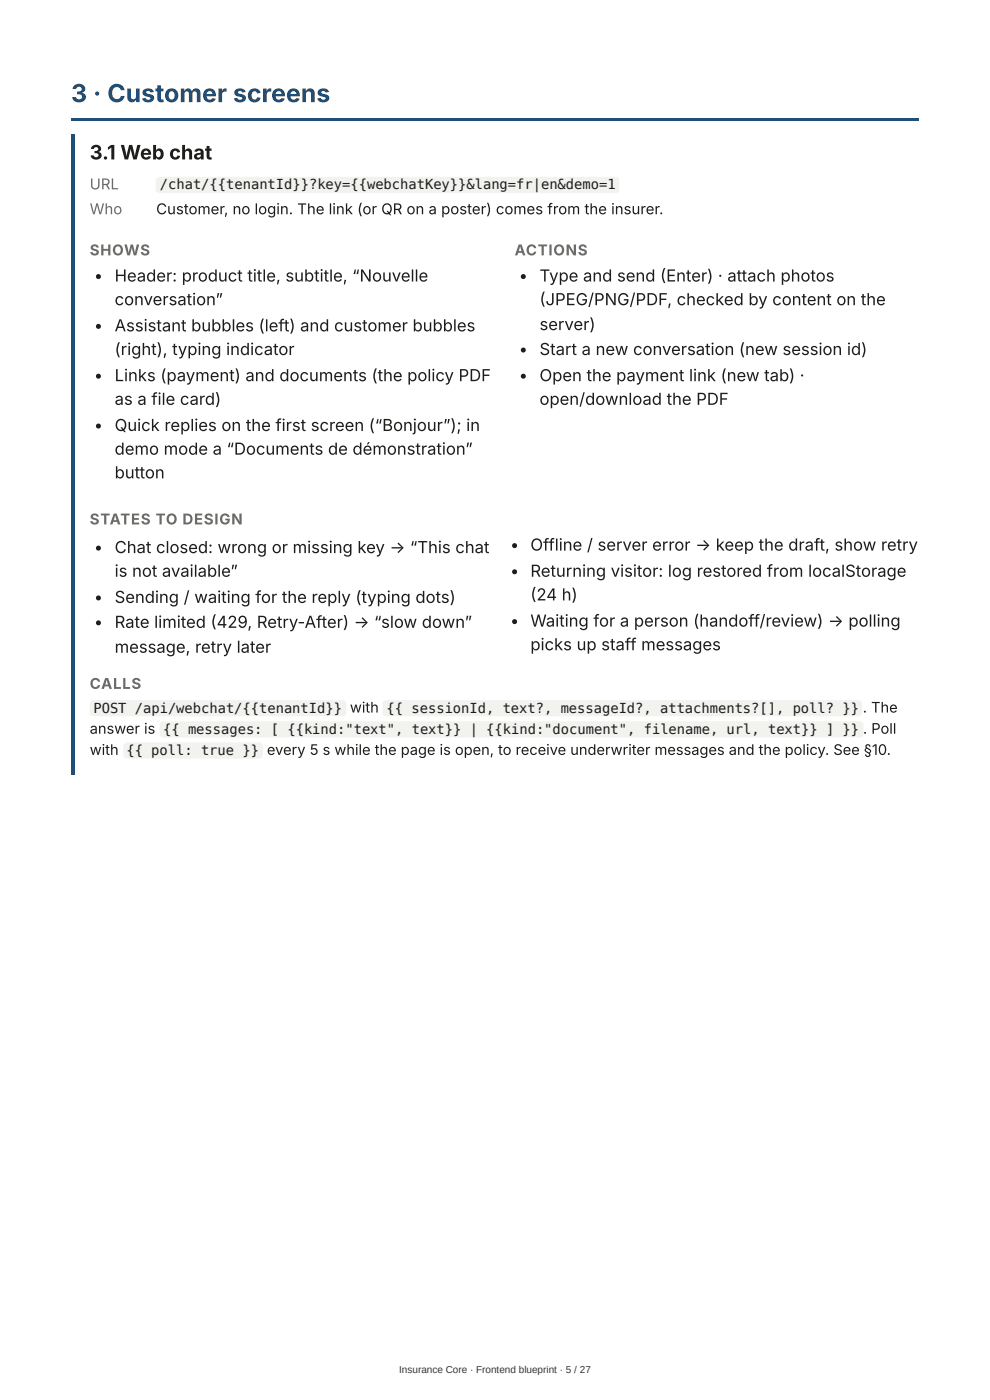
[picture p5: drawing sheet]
<svg xmlns="http://www.w3.org/2000/svg" width="210mm" height="297mm" viewBox="0 0 210 297" stroke-linecap="round" stroke-linejoin="round" font-family="sans-serif">
<defs><g id="words">
<text font-size="5.3" fill="#1f4e79" x="15.1" y="21.7">3 · Customer screens</text>
<text font-size="4.2" fill="#1d1d1b" x="19" y="33.9">3.1 Web chat</text>
<g font-size="3.5" fill="#1d1d1b">
<text x="24.3" y="59.8">Header: product title, subtitle, “Nouvelle</text>
<text x="114.6" y="59.8">Type and send (Enter) · attach photos</text>
<text x="24.3" y="64.8">conversation”</text>
<text x="114.6" y="64.8">(JPEG/PNG/PDF, checked by content on the</text>
<text x="24.3" y="70.4">Assistant bubbles (left) and customer bubbles</text>
<text x="114.6" y="70.1">server)</text>
<text x="24.3" y="75.4">(right), typing indicator</text>
<text x="114.6" y="75.4">Start a new conversation (new session id)</text>
<text x="24.3" y="81">Links (payment) and documents (the policy PDF</text>
<text x="114.6" y="81">Open the payment link (new tab) ·</text>
<text x="24.3" y="86">as a file card)</text>
<text x="114.6" y="86">open/download the PDF</text>
<text x="24.3" y="91.5">Quick replies on the first screen (“Bonjour”); in</text>
<text x="24.3" y="96.6">demo mode a “Documents de démonstration”</text>
<text x="24.3" y="101.6">button</text>
<text x="24.3" y="117.5">Chat closed: wrong or missing key → “This chat</text>
<text x="112.6" y="116.9">Offline / server error → keep the draft, show retry</text>
<text x="24.3" y="122.5">is not available”</text>
<text x="112.6" y="122.5">Returning visitor: log restored from localStorage</text>
<text x="24.3" y="128.1">Sending / waiting for the reply (typing dots)</text>
<text x="112.6" y="127.5">(24 h)</text>
<text x="24.3" y="133.4">Rate limited (429, Retry-After) → “slow down”</text>
<text x="112.6" y="133.1">Waiting for a person (handoff/review) → polling</text>
<text x="24.3" y="138.6">message, retry later</text>
<text x="112.6" y="138.1">picks up staff messages</text>
</g>
<g font-size="3.2" fill="#6b6b66">
<text x="19" y="40.2">URL</text>
<text x="19" y="45.5">Who</text>
<text x="19" y="54.2">SHOWS</text>
<text x="109.3" y="54.2">ACTIONS</text>
<text x="19" y="111.4">STATES TO DESIGN</text>
<text x="19" y="146.3">CALLS</text>
</g>
<text font-size="3.2" fill="#1d1d1b" x="33.2" y="45.5">Customer, no login. The link (or QR on a poster) comes from the insurer.</text>
<g font-size="3.1" fill="#1d1d1b">
<text x="19" y="155.8">answer is {{ messages: [ {{kind:&quot;text&quot;, text}} | {{kind:&quot;document&quot;, filename, url, text}} ] }} . Poll</text>
<text x="19" y="160.3">with {{ poll: true }} every 5 s while the page is open, to receive underwriter messages and the policy. See §10.</text>
</g>
<g font-size="2.9" fill="#1d1d1b">
<text x="34" y="40.2">/chat/{{tenantId}}?key={{webchatKey}}&amp;lang=fr|en&amp;demo=1</text>
<text x="19.8" y="151.3">POST /api/webchat/{{tenantId}} with {{ sessionId, text?, messageId?, attachments?[], poll? }} . The</text>
</g>
<text font-size="2.1" fill="#343434" x="84.8" y="291.6">Insurance Core · Frontend blueprint · 5 / 27</text>
</g></defs>
<g fill="#1f4e79">
<path d="M15.1 25.1h180v.6h-180z"/>
<path d="M15.1 28.6h.8v136h-.8z"/>
</g>
<path d="M33.3 37.8l.6-.2h96.8a.79 .79 0 0 1 .8 .8v1.8a.79 .79 0 0 1-.8 .8h-96.8a.79 .79 0 0 1-.8-.8v-1.8z" fill="#f2f2ef"/>
<g fill="#1d1d1b">
<circle cx="20.9" cy="58.7" r=".53"/>
<circle cx="20.9" cy="69.3" r=".53"/>
<circle cx="20.9" cy="79.9" r=".53"/>
<circle cx="20.9" cy="90.5" r=".53"/>
<circle cx="111.1" cy="58.7" r=".53"/>
<circle cx="111.1" cy="74.3" r=".53"/>
<circle cx="111.1" cy="79.9" r=".53"/>
<circle cx="20.9" cy="116.4" r=".53"/>
<circle cx="20.9" cy="127" r=".53"/>
<circle cx="20.9" cy="132.3" r=".53"/>
<circle cx="109.3" cy="115.9" r=".53"/>
<circle cx="109.3" cy="121.4" r=".53"/>
<circle cx="109.3" cy="132" r=".53"/>
</g>
<g fill="#f2f2ef">
<path d="M19.3 148.9l.5-.2h53a.79 .79 0 0 1 .8 .8v1.8a.79 .79 0 0 1-.8 .8h-53a.79 .79 0 0 1-.8-.8v-1.8z"/>
<path d="M81.5 148.9l.5-.2h100.3a.79 .79 0 0 1 .8 .8v1.8a.79 .79 0 0 1-.8 .8h-100.3a.79 .79 0 0 1-.8-.8v-1.8z"/>
<path d="M34.1 153.4l.6-.2h147.9a.79 .79 0 0 1 .8 .8v1.8a.79 .79 0 0 1-.8 .8h-147.9a.79 .79 0 0 1-.8-.8v-1.8z"/>
<path d="M26.4 157.9l.6-.2h28a.79 .79 0 0 1 .8 .8v1.8a.79 .79 0 0 1-.8 .8h-28a.79 .79 0 0 1-.8-.8v-1.8z"/>
</g>
<use href="#words"/>
</svg>
